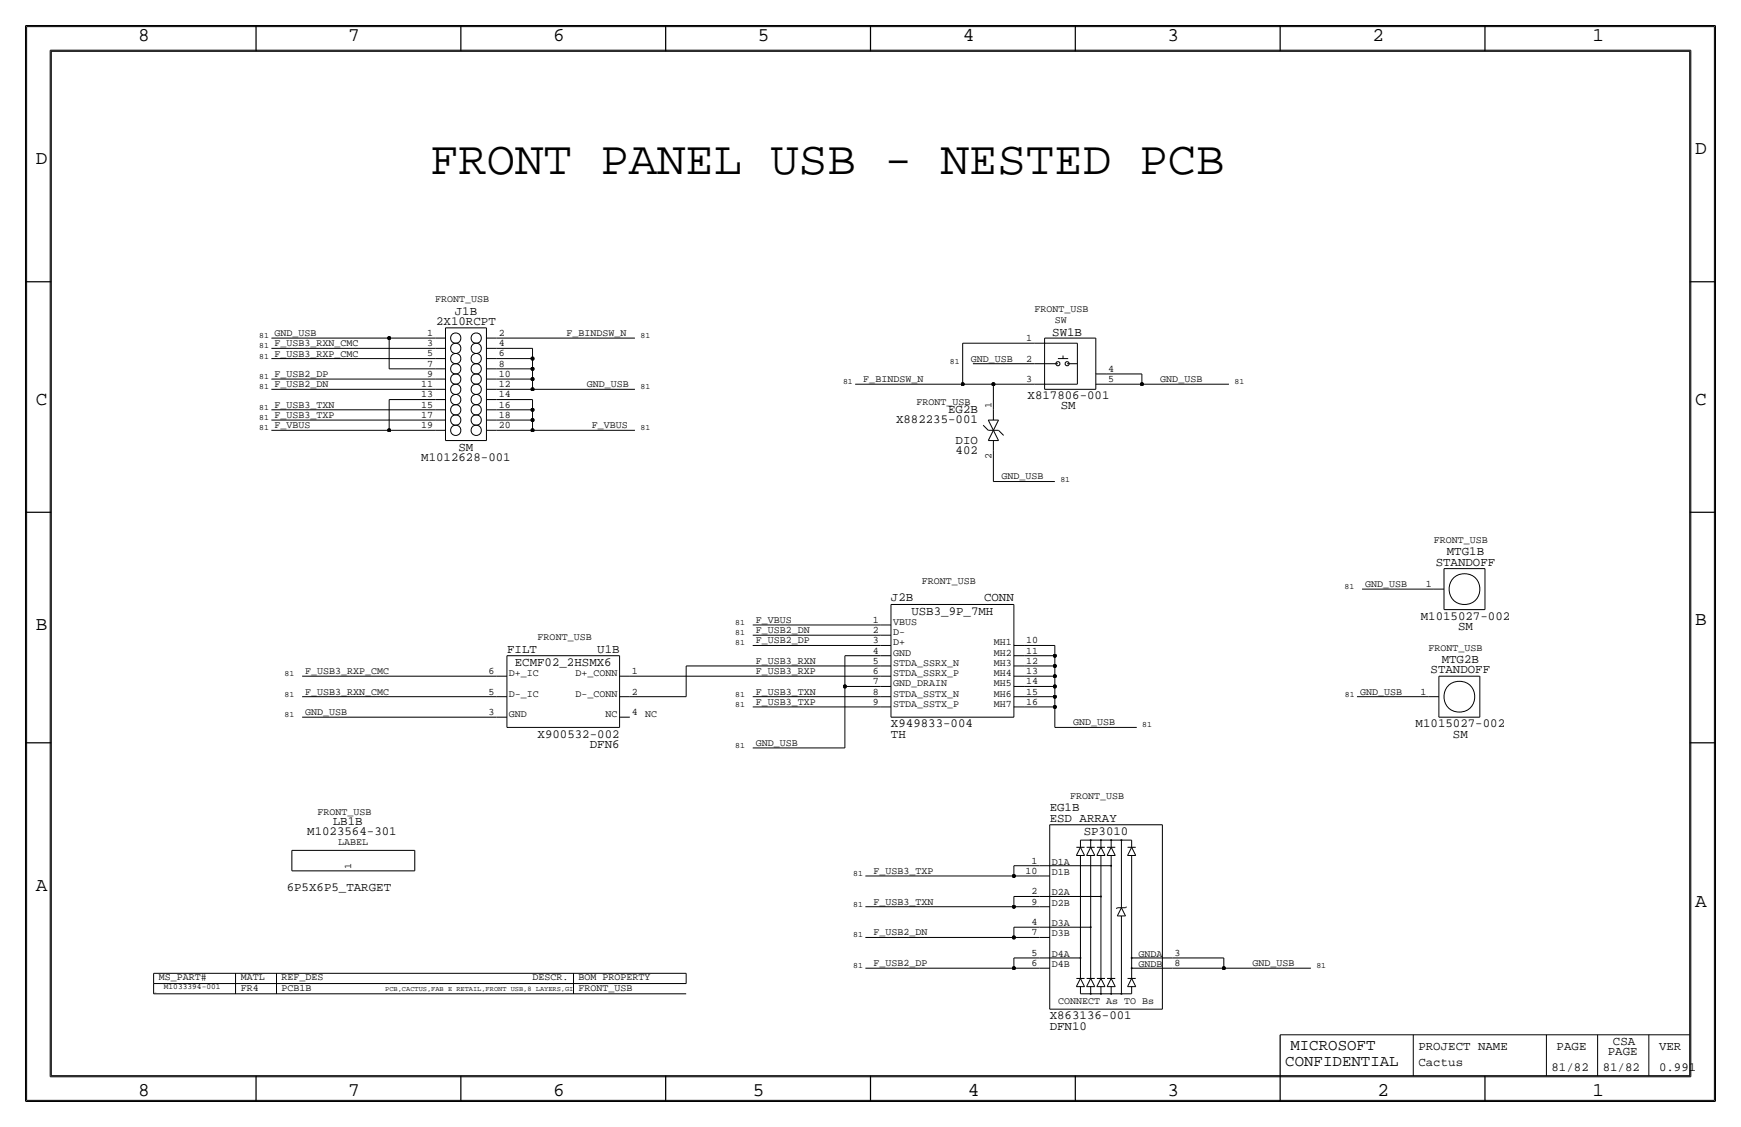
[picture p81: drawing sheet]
<svg xmlns="http://www.w3.org/2000/svg" width="432mm" height="279mm" viewBox="0 0 432 279" stroke-linecap="round" stroke-linejoin="round" font-family="sans-serif">
<defs><g id="words">
<text font-size="11.7" x="106.7" y="43.2">FRONT PANEL USB - NESTED PCB</text>
<g font-size="4.8">
<text x="34.3" y="10.2">8</text>
<text x="86.4" y="10.2">7</text>
<text x="137.2" y="10.2">6</text>
<text x="188" y="10.2">5</text>
<text x="238.8" y="10.2">4</text>
<text x="289.6" y="10.2">3</text>
<text x="340.4" y="10.2">2</text>
<text x="395" y="10.2">1</text>
<text x="8.9" y="40.6">D</text>
<text x="420.4" y="38.1">D</text>
<text x="8.9" y="100.3">C</text>
<text x="420.4" y="100.3">C</text>
<text x="420.4" y="154.9">B</text>
<text x="8.9" y="156.2">B</text>
<text x="8.9" y="221">A</text>
<text x="420.4" y="224.8">A</text>
<text x="34.3" y="271.8">8</text>
<text x="86.4" y="271.8">7</text>
<text x="137.2" y="271.8">6</text>
<text x="186.7" y="271.8">5</text>
<text x="240" y="271.8">4</text>
<text x="289.6" y="271.8">3</text>
<text x="341.6" y="271.8">2</text>
<text x="395" y="271.8">1</text>
</g>
<g font-size="3.9">
<text x="320" y="260.3">MICROSOFT</text>
<text x="318.8" y="264.2">CONFIDENTIAL</text>
</g>
<g font-size="3.1">
<text x="112.8" y="78">J1B</text>
<text x="108.2" y="80.5">2X10RCPT</text>
<text x="261" y="83.3">SW1B</text>
<text x="254.9" y="98.8">X817806-001</text>
<text x="263.1" y="101.3">SM</text>
<text x="222.2" y="104.9">X882235-001</text>
<text x="235.2" y="102.4">EG2B</text>
<text x="113.7" y="111.8">SM</text>
<text x="237" y="110">DIO</text>
<text x="237" y="112.5">402</text>
<text x="104.5" y="114.3">M1012628-001</text>
<text x="358.9" y="137.7">MTG1B</text>
<text x="356.1" y="140.2">STANDOFF</text>
<text x="221" y="149.1">J2B</text>
<text x="244.1" y="149.1">CONN</text>
<text x="226" y="152.4">USB3_9P_7MH</text>
<text x="352.4" y="153.7">M1015027-002</text>
<text x="125.8" y="161.8">FILT</text>
<text x="148.1" y="161.8">U1B</text>
<text x="361.6" y="156.2">SM</text>
<text x="127.7" y="165.1">ECMF02_2HSMX6</text>
<text x="354.8" y="166.9">STANDOFF</text>
<text x="357.6" y="164.3">MTG2B</text>
<text x="133.3" y="182.9">X900532-002</text>
<text x="146.3" y="185.4">DFN6</text>
<text x="221" y="180.3">X949833-004</text>
<text x="221" y="182.9">TH</text>
<text x="351.1" y="180.3">M1015027-002</text>
<text x="360.4" y="182.9">SM</text>
<text x="260.3" y="203.7">ESD ARRAY</text>
<text x="260.4" y="201.2">EG1B</text>
<text x="76.2" y="207">M1023564-301</text>
<text x="82.5" y="204.5">LB1B</text>
<text x="268.8" y="207">SP3010</text>
<text x="71.1" y="221">6P5X6P5_TARGET</text>
<text x="260.3" y="252.7">X863136-001</text>
<text x="260.3" y="255.3">DFN10</text>
<text x="351.8" y="260.3">PROJECT NAME</text>
<text x="386.1" y="260.3">PAGE</text>
<text x="398.8" y="261.6">PAGE</text>
<text x="400.1" y="259.1">CSA</text>
<text x="411.5" y="260.3">VER</text>
<text x="351.8" y="264.2">Cactus</text>
<text x="384.8" y="265.4">81/82</text>
<text x="397.5" y="265.4">81/82</text>
<text x="411.5" y="265.4">0.991</text>
</g>
<g font-size="2.5">
<text x="107.9" y="74.9">FRONT_USB</text>
<text x="256.5" y="77.5">FRONT_USB</text>
<text x="68.1" y="83.3">GND_USB</text>
<text x="106" y="83.3">1</text>
<text x="123.7" y="83.3">2</text>
<text x="140.5" y="83.3">F_BINDSW_N</text>
<text x="261.6" y="80">SW</text>
<text x="68.1" y="88.4">F_USB3_RXP_CMC</text>
<text x="68.1" y="85.8">F_USB3_RXN_CMC</text>
<text x="106" y="88.4">5</text>
<text x="106" y="85.8">3</text>
<text x="123.7" y="88.4">6</text>
<text x="123.7" y="85.8">4</text>
<text x="240.8" y="89.7">GND_USB</text>
<text x="254.5" y="89.6">2</text>
<text x="254.5" y="84.6">1</text>
<text x="68.1" y="93.5">F_USB2_DP</text>
<text x="104.5" y="96">11</text>
<text x="106" y="93.5">9</text>
<text x="106" y="90.9">7</text>
<text x="123.7" y="96">12</text>
<text x="123.7" y="93.5">10</text>
<text x="123.7" y="90.9">8</text>
<text x="214.1" y="94.7">F_BINDSW_N</text>
<text x="254.5" y="94.7">3</text>
<text x="274.8" y="94.7">5</text>
<text x="274.8" y="92.2">4</text>
<text x="287.8" y="94.7">GND_USB</text>
<text x="68.1" y="96">F_USB2_DN</text>
<text x="68.1" y="101.1">F_USB3_TXN</text>
<text x="104.5" y="101.1">15</text>
<text x="104.5" y="98.5">13</text>
<text x="123.7" y="101.1">16</text>
<text x="123.7" y="98.5">14</text>
<text x="145.5" y="96">GND_USB</text>
<text x="227.3" y="100.3">FRONT_USB</text>
<text x="245.9" y="101.1" transform="rotate(-90 245.9 101.1)">1</text>
<text x="68.1" y="106.2">F_VBUS</text>
<text x="68.1" y="103.6">F_USB3_TXP</text>
<text x="104.5" y="106.2">19</text>
<text x="104.5" y="103.6">17</text>
<text x="123.7" y="106.2">20</text>
<text x="123.7" y="103.6">18</text>
<text x="146.8" y="106.2">F_VBUS</text>
<text x="245.9" y="113.8" transform="rotate(-90 245.9 113.8)">2</text>
<text x="248.4" y="118.9">GND_USB</text>
<text x="355.6" y="134.6">FRONT_USB</text>
<text x="228.6" y="144.8">FRONT_USB</text>
<text x="338.6" y="145.5">GND_USB</text>
<text x="353.6" y="145.5">1</text>
<text x="187.5" y="154.4">F_VBUS</text>
<text x="216.4" y="154.4">1</text>
<text x="221.5" y="154.9">VBUS</text>
<text x="133.3" y="158.8">FRONT_USB</text>
<text x="187.5" y="157">F_USB2_DN</text>
<text x="187.5" y="159.5">F_USB2_DP</text>
<text x="216.4" y="157">2</text>
<text x="216.4" y="159.5">3</text>
<text x="221.5" y="160">D+</text>
<text x="221.5" y="157.5">D-</text>
<text x="246.5" y="160">MH1</text>
<text x="254.5" y="159.5">10</text>
<text x="354.3" y="161.3">FRONT_USB</text>
<text x="75.7" y="167.1">F_USB3_RXP_CMC</text>
<text x="121.2" y="167.1">6</text>
<text x="126.2" y="167.6">D+_IC</text>
<text x="142.7" y="167.6">D+_CONN</text>
<text x="156.7" y="167.1">1</text>
<text x="187.5" y="167.1">F_USB3_RXP</text>
<text x="187.5" y="164.6">F_USB3_RXN</text>
<text x="216.4" y="167.1">6</text>
<text x="216.4" y="164.6">5</text>
<text x="216.4" y="162">4</text>
<text x="221.5" y="165.1">STDA_SSRX_N</text>
<text x="221.5" y="162.6">GND</text>
<text x="221.5" y="167.6">STDA_SSRX_P</text>
<text x="246.5" y="162.6">MH2</text>
<text x="246.5" y="165.1">MH3</text>
<text x="246.5" y="167.6">MH4</text>
<text x="254.5" y="167.1">13</text>
<text x="254.5" y="164.6">12</text>
<text x="254.5" y="162">11</text>
<text x="75.7" y="172.2">F_USB3_RXN_CMC</text>
<text x="121.2" y="172.2">5</text>
<text x="126.2" y="172.7">D-_IC</text>
<text x="142.7" y="172.7">D-_CONN</text>
<text x="156.7" y="172.2">2</text>
<text x="187.5" y="172.2">F_USB3_TXN</text>
<text x="216.4" y="172.2">8</text>
<text x="216.4" y="169.7">7</text>
<text x="221.5" y="172.7">STDA_SSTX_N</text>
<text x="221.5" y="170.2">GND_DRAIN</text>
<text x="246.5" y="172.7">MH6</text>
<text x="246.5" y="170.2">MH5</text>
<text x="254.5" y="172.2">15</text>
<text x="254.5" y="169.7">14</text>
<text x="337.3" y="172.2">GND_USB</text>
<text x="352.3" y="172.2">1</text>
<text x="75.7" y="177.3">GND_USB</text>
<text x="121.2" y="177.3">3</text>
<text x="126.2" y="177.8">GND</text>
<text x="150.2" y="177.8">NC</text>
<text x="156.7" y="177.3">4</text>
<text x="160" y="177.8">NC</text>
<text x="187.5" y="174.8">F_USB3_TXP</text>
<text x="216.4" y="174.7">9</text>
<text x="221.5" y="175.3">STDA_SSTX_P</text>
<text x="246.5" y="175.3">MH7</text>
<text x="254.5" y="174.7">16</text>
<text x="266.2" y="179.8">GND_USB</text>
<text x="187.5" y="184.9">GND_USB</text>
<text x="78.7" y="201.9">FRONT_USB</text>
<text x="265.4" y="198.1">FRONT_USB</text>
<text x="83.9" y="209.5">LABEL</text>
<text x="87.1" y="215.4" transform="rotate(-90 87.1 215.4)">1</text>
<text x="255.8" y="214.1">1</text>
<text x="260.9" y="214.4">D1A</text>
<text x="216.7" y="216.7">F_USB3_TXP</text>
<text x="254.3" y="216.7">10</text>
<text x="255.8" y="221.7">2</text>
<text x="260.9" y="216.9">D1B</text>
<text x="260.9" y="222">D2A</text>
<text x="216.7" y="224.3">F_USB3_TXN</text>
<text x="255.8" y="224.3">9</text>
<text x="260.9" y="224.5">D2B</text>
<text x="216.7" y="231.9">F_USB2_DN</text>
<text x="255.8" y="231.9">7</text>
<text x="255.8" y="229.4">4</text>
<text x="260.9" y="232.2">D3B</text>
<text x="260.9" y="229.6">D3A</text>
<text x="216.7" y="239.5">F_USB2_DP</text>
<text x="255.8" y="239.5">6</text>
<text x="255.8" y="237">5</text>
<text x="260.9" y="237.2">D4A</text>
<text x="260.9" y="239.8">D4B</text>
<text x="282.3" y="237.2">GNDA</text>
<text x="282.3" y="239.8">GNDB</text>
<text x="291.3" y="239.5">8</text>
<text x="291.3" y="237">3</text>
<text x="310.6" y="239.5">GND_USB</text>
<text x="39.4" y="243.1">MS_PART#</text>
<text x="59.7" y="245.6">FR4</text>
<text x="59.7" y="243.1">MATL</text>
<text x="69.9" y="243.1">REF_DES</text>
<text x="69.9" y="245.6">PCB1B</text>
<text x="132.1" y="243.1">DESCR.</text>
<text x="143.5" y="245.6">FRONT_USB</text>
<text x="143.5" y="243.1">BOM PROPERTY</text>
<text x="262.4" y="248.9">CONNECT As TO Bs</text>
</g>
<g font-size="2">
<text x="64.3" y="83.8">81</text>
<text x="158.9" y="83.8">81</text>
<text x="64.3" y="88.9">81</text>
<text x="64.3" y="86.4">81</text>
<text x="64.3" y="94">81</text>
<text x="209.1" y="95.2">81</text>
<text x="235.6" y="90.2">81</text>
<text x="306.2" y="95.2">81</text>
<text x="64.3" y="96.5">81</text>
<text x="64.3" y="101.6">81</text>
<text x="158.9" y="96.5">81</text>
<text x="64.3" y="106.7">81</text>
<text x="64.3" y="104.1">81</text>
<text x="158.9" y="106.7">81</text>
<text x="263" y="119.4">81</text>
<text x="333.5" y="146">81</text>
<text x="182.3" y="154.9">81</text>
<text x="182.3" y="157.5">81</text>
<text x="182.3" y="160">81</text>
<text x="70.6" y="167.6">81</text>
<text x="70.6" y="172.7">81</text>
<text x="182.3" y="172.7">81</text>
<text x="333.6" y="172.7">81</text>
<text x="70.6" y="177.8">81</text>
<text x="182.3" y="175.3">81</text>
<text x="182.3" y="185.4">81</text>
<text x="283.3" y="180.3">81</text>
<text x="211.6" y="217.2">81</text>
<text x="211.6" y="224.8">81</text>
<text x="211.6" y="232.4">81</text>
<text x="40.6" y="245.1">M1033394-001</text>
<text x="211.6" y="240">81</text>
<text x="326.5" y="240">81</text>
</g>
<text font-size="1.7" x="95.6" y="245.6">PCB,CACTUS,FAB E RETAIL,FRONT USB,8 LAYERS,GI</text>
<g font-size=".2">
<text x="38.1" y="246.3">I14</text>
<text x="38.1" y="246.1">ZZ406</text>
</g>
</g></defs>
<!-- layer: Nets -->
<g fill="none" stroke="#000" stroke-width=".25">
<path d="M67.3 86.4h40.6zM67.3 88.9h40.6zM67.3 83.8h29.2zM67.3 94h40.6zM67.3 96.5h40.6zM96.5 99.1h11.4zM96.5 83.8h11.4zM96.5 91.4h11.4zM96.5 99.1v7.6zM96.5 83.8v7.6zM123.2 83.8h34.3zM123.2 88.9h8.9z"/>
<path d="M123.2 91.4h8.9zM123.2 94h8.9zM123.2 96.5h8.9zM123.2 99.1h8.9zM123.2 86.4h8.9zM132.1 86.4v2.5zM132.1 88.9v2.5zM132.1 91.4v2.6zM132.1 94v2.5zM132.1 96.5h25.4zM132.1 99.1v2.5zM212.1 95.2h26.7z"/>
<path d="M238.8 85.1v10.2zM238.8 85.1h17.7zM238.8 95.2h7.6zM241.3 90.2h15.2zM246.4 95.2h10.1zM246.4 95.2v6.4zM274.3 92.7h8.9zM274.3 95.2h8.9zM283.2 92.7v2.5zM283.2 95.2h21.6zM67.3 101.6h40.6zM67.3 104.1h40.6z"/>
<path d="M67.3 106.7h29.2zM96.5 106.7h11.4zM123.2 101.6h8.9zM123.2 104.1h8.9zM123.2 106.7h8.9zM132.1 101.6v2.5zM132.1 104.1v2.6zM132.1 106.7h25.4zM246.4 119.4h15.2zM246.4 111.8v7.6zM186.7 157.5h31.7zM186.7 154.9h31.7z"/>
<path d="M337.8 146h17.8zM74.9 172.7h48.3zM74.9 167.6h48.3zM74.9 177.8h48.3zM156.2 172.7h14zM156.2 167.6h62.2zM170.2 165.1v7.6zM170.2 165.1h48.2zM186.7 160h31.7zM186.7 175.3h31.7zM186.7 172.7h31.7zM209.5 162.6v7.6z"/>
<path d="M209.5 170.2v15.2zM209.6 170.2h8.8zM209.6 162.6h8.8zM254 160h7.6zM254 162.6h7.6zM254 165.1h7.6zM254 167.6h7.6zM254 170.2h7.6zM254 172.7h7.6zM254 175.3h7.6zM261.6 160v2.6zM261.6 162.6v2.5z"/>
<path d="M261.6 165.1v2.5zM261.6 167.6v2.6zM261.6 170.2v2.5zM261.6 172.7v2.6zM261.6 175.3v5zM336.5 172.7h17.8zM186.7 185.4h22.8zM261.6 180.3h20.3zM214.6 217.2h36.9zM251.5 214.6v2.6zM251.5 214.6h6.3zM251.5 217.2h6.3z"/>
<path d="M214.6 232.4h36.9zM214.6 224.8h36.9zM251.5 229.9v2.5zM251.5 237.5v2.5zM251.5 222.2v2.6zM251.5 232.4h6.3zM251.5 229.9h6.3zM251.5 237.5h6.3zM251.5 222.2h6.3zM251.5 224.8h6.3zM290.8 237.5h12.7zM303.5 237.5v2.5z"/>
<path d="M214.6 240h36.9zM251.5 240h6.3zM290.8 240h12.7zM303.5 240h21.6z"/>
</g>
<g fill="#000" stroke="#000" stroke-width=".25">
<circle cx="96.5" cy="83.8" r=".41"/>
<circle cx="132.1" cy="96.5" r=".41"/>
<circle cx="132.1" cy="94" r=".41"/>
<circle cx="132.1" cy="88.9" r=".41"/>
<circle cx="132.1" cy="91.4" r=".41"/>
<circle cx="238.8" cy="95.3" r=".41"/>
<circle cx="246.4" cy="95.3" r=".41"/>
<circle cx="283.2" cy="95.3" r=".41"/>
<circle cx="96.5" cy="106.7" r=".41"/>
<circle cx="132.1" cy="101.6" r=".41"/>
<circle cx="132.1" cy="104.1" r=".41"/>
<circle cx="132.1" cy="106.7" r=".41"/>
<circle cx="209.5" cy="170.2" r=".41"/>
<circle cx="261.6" cy="165.1" r=".41"/>
<circle cx="261.6" cy="175.3" r=".41"/>
<circle cx="261.6" cy="172.7" r=".41"/>
<circle cx="261.6" cy="167.6" r=".41"/>
<circle cx="261.6" cy="162.6" r=".41"/>
<circle cx="261.6" cy="170.2" r=".41"/>
<circle cx="251.5" cy="217.2" r=".41"/>
<circle cx="251.5" cy="224.8" r=".41"/>
<circle cx="251.5" cy="232.4" r=".41"/>
<circle cx="251.5" cy="240" r=".41"/>
<circle cx="303.5" cy="240" r=".41"/>
</g>
<!-- layer: Components -->
<g fill="none" stroke="#000" stroke-width=".25">
<path d="M108 99.1h2.5zM108 83.8h2.5zM108 86.4h2.5zM108 88.9h2.5zM108 91.4h2.5zM108 94h2.5zM108 96.5h2.5zM110.5 81.3v27.9zM110.5 81.3h10.2zM120.7 91.4h2.5zM120.7 86.4h2.5zM120.7 83.8h2.5z"/>
<path d="M120.7 88.9h2.5zM120.7 94h2.5zM120.7 96.5h2.5zM120.7 99.1h2.5zM120.7 81.3v27.9zM256.5 85.1h10.7zM256.5 90.2h5.9zM256.5 95.2h10.7zM259.1 83.8v12.7zM259.1 96.5h12.7zM259.1 83.8h12.7zM262.4 88.9h2.5z"/>
<path d="M263.7 88.1v.8zM264.7 90.2h2.5zM267.2 85.1v10.2zM271.8 92.7h2.5zM271.8 95.2h2.5zM271.8 83.8v12.7zM108 101.6h2.5zM108 104.1h2.5zM108 106.7h2.5zM110.5 109.2h10.2zM120.7 101.6h2.5zM120.7 104.1h2.5z"/>
<path d="M120.7 106.7h2.5zM243.8 105.4l1.3 1.3zM245.1 104.1h2.5zM245.1 106.7h2.5zM245.1 109.2h2.5zM245.1 104.1l2.5 5.1zM246.4 101.6v2.5zM246.4 109.2v2.6zM247.6 106.7l1.3 1.2zM247.6 104.1l-2.5 5.1zM218.4 157.5h2.6zM218.4 154.9h2.6z"/>
<path d="M221 149.9v27.9zM221 149.9h30.5zM251.5 149.9v27.9zM355.6 146h2.5zM358.1 151.1h10.2zM358.1 141h10.2zM358.1 141v10.1zM368.3 141v10.1zM123.2 177.8h2.5zM123.2 172.7h2.5zM123.2 167.6h2.5zM125.7 162.6v17.7z"/>
<path d="M125.7 162.6h28zM153.7 162.6v17.7zM153.7 177.8h2.5zM153.7 172.7h2.5zM153.7 167.6h2.5zM218.4 165.1h2.6zM218.4 162.6h2.6zM218.4 160h2.6zM218.4 175.3h2.6zM218.4 172.7h2.6zM218.4 170.2h2.6zM218.4 167.6h2.6z"/>
<path d="M221 177.8h30.5zM251.5 175.3h2.5zM251.5 172.7h2.5zM251.5 170.2h2.5zM251.5 160h2.5zM251.5 162.6h2.5zM251.5 165.1h2.5zM251.5 167.6h2.5zM354.3 172.7h2.6zM356.9 177.8h10.1zM356.9 167.6h10.1zM356.9 167.6v10.2z"/>
<path d="M367 167.6v10.2zM125.7 180.3h28zM72.4 210.8h30.5zM72.4 210.8v5.1zM72.4 215.9h30.5zM102.9 210.8v5.1zM257.8 214.6h17.8zM257.8 217.2h2.5zM260.3 204.5v45.7zM260.4 204.5h27.9zM267 210.1h2zM267 212.1h2z"/>
<path d="M268 210.1l-1 2zM268 208.3v1.8zM268 210.1l1 2zM268 208.3h12.7zM268 212.1v30.5zM269.5 212.1h2zM269.5 210.1h2zM270.4 208.2l.2 .1zM270.5 210.1l-1 2zM270.5 208.3v1.8zM270.5 210.1l1 2zM270.5 212.1v30.5z"/>
<path d="M272 212.1h2.1zM272 210.1h2.1zM273 208.2l.1 .1zM273 210.1l-1 2zM273 208.3v1.8zM273 210.1l1.1 2zM273 212.1v30.5zM274.6 212.1h2zM274.6 210.1h2zM275.5 214.6l.2 .1zM275.5 208.2l.2 .1zM275.6 210.1l-1 2z"/>
<path d="M275.6 208.3v1.8zM275.6 210.1l1 2zM275.6 212.1v30.5zM278 208.2l.2 .1zM278.1 208.3v16.7zM279.7 212.1h2zM279.7 210.1h2zM280.7 210.1l-1 2zM280.7 208.3v1.8zM280.7 210.1l1 2zM280.7 212.1v30.5zM288.3 204.5v45.7z"/>
<path d="M257.8 222.2h15.2zM257.8 224.8h2.5zM257.8 232.4h2.5zM257.8 237.5h10.2zM257.8 229.9h12.7zM267.9 237.4l.2 .1zM270.4 229.8l.2 .1zM273 222.2l.1 .1zM277.1 225l-.2 .3zM277.1 227.1h2zM277.1 225h2zM278.1 225l-1 2.1z"/>
<path d="M278.1 227.1v19.3zM278.1 225l1 2.1zM279.1 225l.3-.2zM280.6 237.4l.2 .1zM280.6 240l.2 .1zM280.7 237.5h10.1zM38.1 243.8v2.6zM38.1 246.4h132.1zM58.4 243.8v2.6zM68.6 243.8v2.6zM142.2 243.8v2.6zM257.8 240h2.5z"/>
<path d="M260.3 250.2h28zM267 242.6h2zM267 244.6h2zM268 242.6l-1 2zM268 244.6v1.8zM268 246.4h12.7zM268 242.6l1 2zM269.5 244.6h2zM269.5 242.6h2zM270.4 246.3l.2 .1zM270.5 242.6l-1 2zM270.5 244.6v1.8z"/>
<path d="M270.5 242.6l1 2zM272 244.6h2.1zM272 242.6h2.1zM273 246.3l.1 .1zM273 242.6l-1 2zM273 244.6v1.8zM273 242.6l1.1 2zM274.6 244.6h2zM274.6 242.6h2zM275.5 246.3l.2 .1zM275.6 242.6l-1 2zM275.6 244.6v1.8z"/>
<path d="M275.6 242.6l1 2zM278 246.3l.2 .1zM279.7 244.6h2zM279.7 242.6h2zM280.7 242.6l-1 2zM280.7 244.6v1.8zM280.7 242.6l1 2zM280.7 240h10.1z"/>
<circle cx="113" cy="91.5" r="1.28"/>
<circle cx="113" cy="83.8" r="1.28"/>
<circle cx="113" cy="86.4" r="1.28"/>
<circle cx="113" cy="88.9" r="1.28"/>
<circle cx="113" cy="94" r="1.28"/>
<circle cx="113" cy="96.5" r="1.28"/>
<circle cx="113" cy="99.1" r="1.28"/>
<circle cx="118.1" cy="83.8" r="1.28"/>
<circle cx="118.1" cy="86.4" r="1.28"/>
<circle cx="118.1" cy="88.9" r="1.28"/>
<circle cx="118.1" cy="94" r="1.28"/>
<circle cx="118.1" cy="96.5" r="1.28"/>
<circle cx="118.1" cy="99.1" r="1.28"/>
<circle cx="118.1" cy="91.5" r="1.28"/>
<circle cx="262.4" cy="90.2" r=".51"/>
<circle cx="264.7" cy="90.2" r=".51"/>
<circle cx="113" cy="101.6" r="1.28"/>
<circle cx="113" cy="104.2" r="1.28"/>
<circle cx="113" cy="106.7" r="1.28"/>
<circle cx="118.1" cy="106.7" r="1.28"/>
<circle cx="118.1" cy="104.2" r="1.28"/>
<circle cx="118.1" cy="101.6" r="1.28"/>
<circle cx="363.2" cy="146.1" r="3.8"/>
<circle cx="361.9" cy="172.7" r="3.8"/>
</g>
<!-- layer: Page Border and Title Block -->
<g fill="none" stroke="#000" stroke-width=".25">
<path d="M6.6 6.6h418.6zM6.6 6.6v266.2zM12.4 12.4v254.6zM12.4 12.4h407zM419.4 12.4v254.6zM425.2 6.6v266.2zM38.1 241.3v2.5zM38.1 243.8h132.1zM38.1 241.3h132.1zM58.4 241.3v2.5zM68.6 241.3v2.5zM142.2 241.3v2.5z"/>
<path d="M170.2 241.3v2.5zM317.5 256.5h101.6zM350.5 256.5v10.2zM383.5 256.5v10.2zM396.2 256.5v10.2zM408.9 256.5v10.2zM6.6 272.8h418.6zM12.4 267h407z"/>
</g>
<g fill="none" stroke="#000" stroke-width=".3">
<path d="M6.4 6.4v266.7zM6.4 6.4h419.1zM12.7 12.7h406.4zM12.7 12.7v254zM63.5 6.4v6.3zM114.3 6.4v6.3zM165.1 6.4v6.3zM215.9 6.3v6.4zM266.7 6.4v6.3zM317.5 6.4v6.3zM368.3 6.4v6.3zM419.1 12.7v254z"/>
<path d="M425.5 6.4v266.7zM6.4 69.8h6.3zM419.1 69.8h6.4zM6.4 127h6.3zM419.1 127h6.4zM6.4 184.1h6.3zM419.1 184.1h6.4zM317.5 256.5v16.6zM6.4 273h419.1zM12.7 266.7h406.4zM63.5 266.7v6.4zM114.3 266.7v6.4z"/>
<path d="M165.1 266.7v6.4zM215.9 266.7v6.4zM266.7 266.7v6.4zM368.3 266.7v6.4z"/>
</g>
<use href="#words"/>
</svg>
